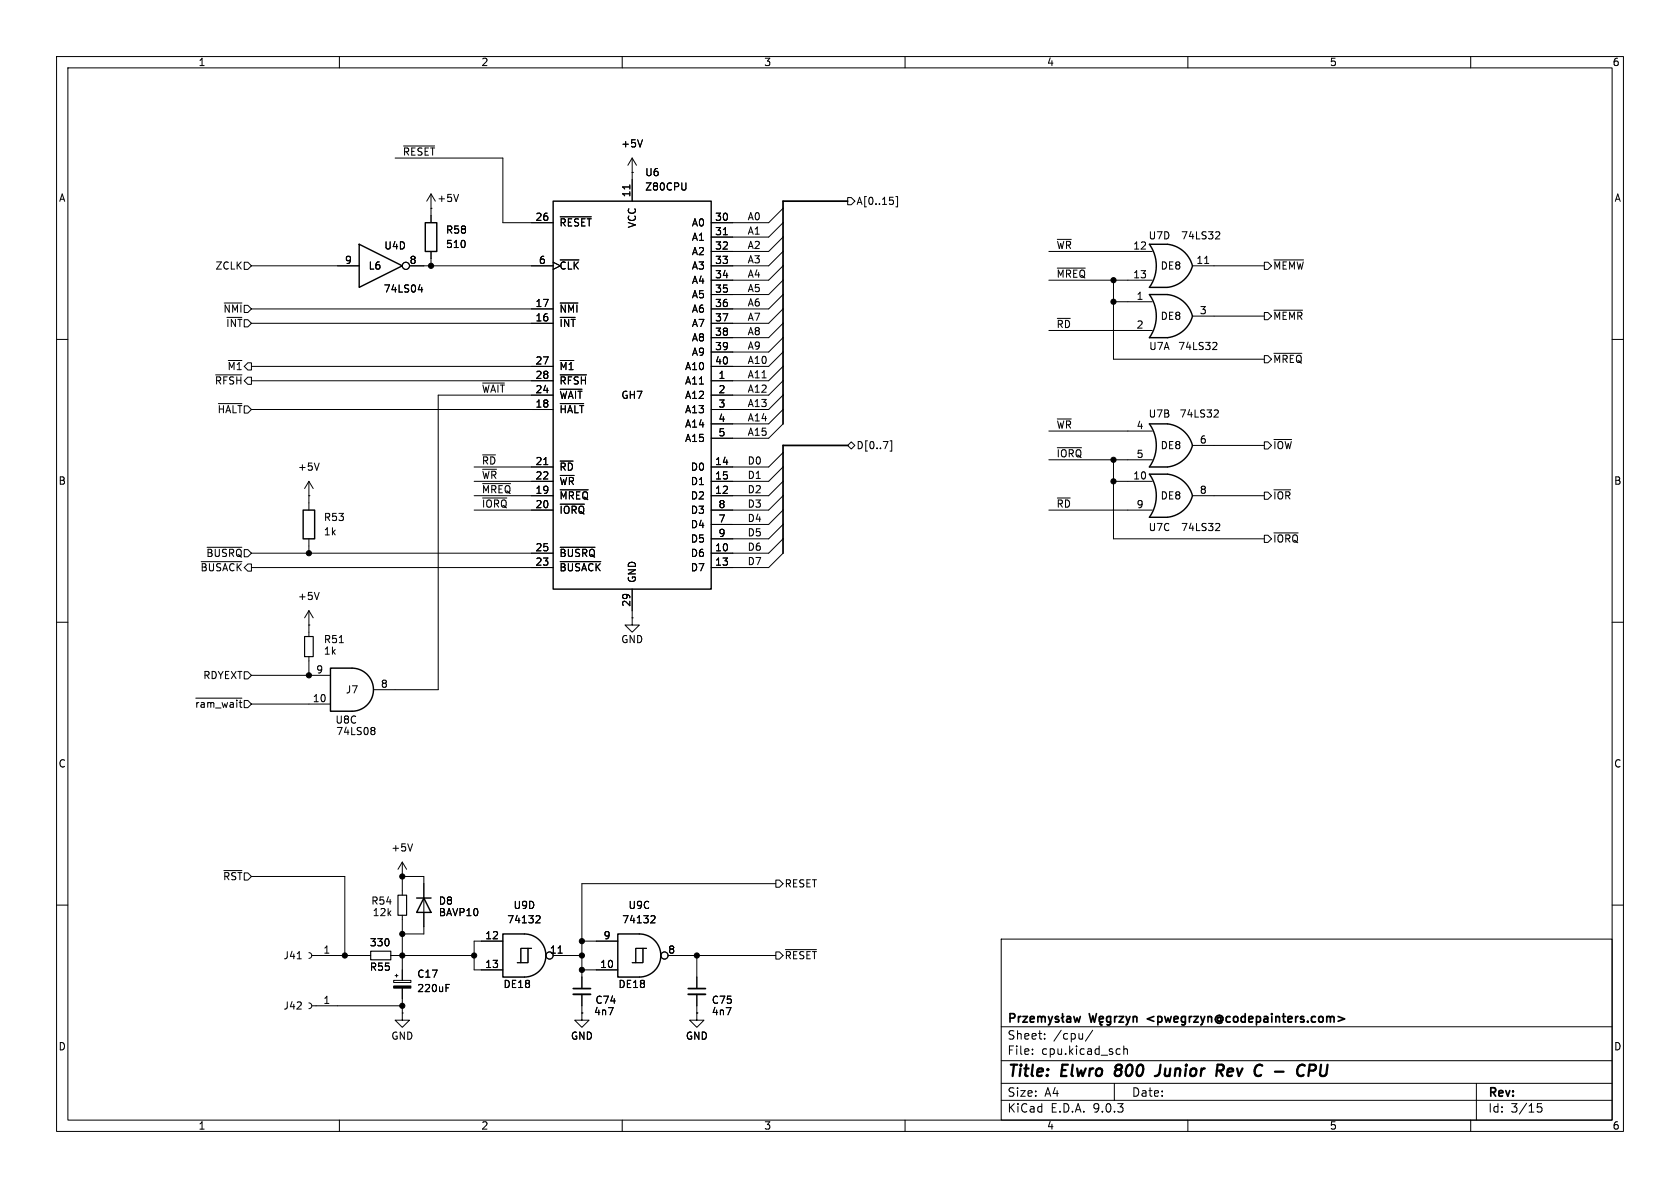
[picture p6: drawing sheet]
<svg xmlns="http://www.w3.org/2000/svg" width="297mm" height="210mm" viewBox="0 0 297 210" stroke-linecap="round" stroke-linejoin="round" font-family="sans-serif">
<defs><g id="words">
<g font-size="2.8">
<text x="178" y="190.9">Title:</text>
<text x="187.7" y="190.9">Elwro</text>
<text x="198" y="190.9">800</text>
<text x="206" y="190.9">Junior</text>
<text x="217.5" y="190.9">Rev</text>
<text x="225" y="190.9">C</text>
<text x="229.4" y="190.9">-</text>
<text x="234.2" y="190.9">CPU</text>
</g>
<g font-size="2.1">
<text x="178" y="184">Sheet:</text>
<text x="186.2" y="184">/cpu/</text>
<text x="203.5" y="181.2">&lt;pwegrzyn@codepainters.com&gt;</text>
<text x="178" y="186.7">File:</text>
<text x="184.1" y="186.7">cpu.kicad_sch</text>
<text x="178" y="196.9">KiCad</text>
<text x="178" y="194.1">Size:</text>
<text x="184.7" y="194.1">A4</text>
<text x="185.7" y="196.9">E.D.A.</text>
<text x="193.3" y="196.9">9.0.3</text>
<text x="200" y="194.1">Date:</text>
<text x="263" y="194.3">Rev:</text>
<text x="263" y="196.9">Id:</text>
<text x="267.1" y="196.9">3/15</text>
</g>
<g font-size="1.8">
<text x="35" y="11.9">1</text>
<text x="85" y="11.9">2</text>
<text x="135" y="11.9">3</text>
<text x="185" y="11.9">4</text>
<text x="235" y="11.9">5</text>
<text x="285" y="11.9">6</text>
<text x="71.1" y="27.6">~{RESET}</text>
<text x="109.7" y="26.3">+5V</text>
<text x="10.3" y="35.9">A</text>
<text x="77.2" y="35.9">+5V</text>
<text x="111.5" y="35" transform="rotate(-90 111.5 35)">11</text>
<text x="114" y="31.3">U6</text>
<text x="114" y="33.9">Z80CPU</text>
<text x="285.3" y="35.9">A</text>
<text x="78.7" y="41.5">R58</text>
<text x="94.6" y="39.1">26</text>
<text x="98.8" y="40.2">~{RESET}</text>
<text x="112.6" y="40.4" transform="rotate(-90 112.6 40.4)">VCC</text>
<text x="122.2" y="40.2">A0</text>
<text x="126.3" y="39.1">30</text>
<text x="126.3" y="41.7">31</text>
<text x="132.1" y="39">A0</text>
<text x="132.1" y="41.6">A1</text>
<text x="151.3" y="36.4">A[0..15]</text>
<text x="38" y="47.9">ZCLK</text>
<text x="60.9" y="46.7">9</text>
<text x="65.1" y="47.9">L6</text>
<text x="67.8" y="44.3">U4D</text>
<text x="72.3" y="46.7">8</text>
<text x="78.7" y="44">510</text>
<text x="95.2" y="46.7">6</text>
<text x="98.8" y="47.9">~{CLK}</text>
<text x="122.2" y="42.8">A1</text>
<text x="122.2" y="45.3">A2</text>
<text x="122.2" y="47.9">A3</text>
<text x="126.3" y="44.2">32</text>
<text x="126.3" y="46.7">33</text>
<text x="132.1" y="46.6">A3</text>
<text x="132.1" y="44.1">A2</text>
<text x="186.7" y="44.1">~{WR}</text>
<text x="200.2" y="44.2">12</text>
<text x="203" y="42.5">U7D</text>
<text x="205.1" y="47.9">DE8</text>
<text x="208.7" y="42.5">74LS32</text>
<text x="211.4" y="46.7">11</text>
<text x="225" y="47.9">~{MEMW}</text>
<text x="67.7" y="51.9">74LS04</text>
<text x="122.2" y="50.4">A4</text>
<text x="122.2" y="52.9">A5</text>
<text x="126.3" y="49.3">34</text>
<text x="126.3" y="51.8">35</text>
<text x="132.1" y="51.7">A5</text>
<text x="132.1" y="49.2">A4</text>
<text x="186.7" y="49.2">~{MREQ}</text>
<text x="200.2" y="49.3">13</text>
<text x="200.8" y="53.1">1</text>
<text x="39.4" y="55.5">~{NMI}</text>
<text x="39.9" y="58">~{INT}</text>
<text x="94.6" y="54.4">17</text>
<text x="94.6" y="56.9">16</text>
<text x="98.8" y="55.5">~{NMI}</text>
<text x="98.8" y="58">~{INT}</text>
<text x="122.2" y="55.5">A6</text>
<text x="122.2" y="58">A7</text>
<text x="126.3" y="54.4">36</text>
<text x="126.3" y="56.9">37</text>
<text x="126.3" y="59.4">38</text>
<text x="132.1" y="54.3">A6</text>
<text x="132.1" y="56.8">A7</text>
<text x="132.1" y="59.3">A8</text>
<text x="186.7" y="58.1">~{RD}</text>
<text x="200.8" y="58.2">2</text>
<text x="205.1" y="56.7">DE8</text>
<text x="212" y="55.6">3</text>
<text x="225" y="56.7">~{MEMR}</text>
<text x="40.1" y="65.6">~{M1}</text>
<text x="94.6" y="64.5">27</text>
<text x="98.8" y="65.6">~{M1}</text>
<text x="121" y="65.6">A10</text>
<text x="122.2" y="60.6">A8</text>
<text x="122.2" y="63.1">A9</text>
<text x="126.3" y="62">39</text>
<text x="126.3" y="64.5">40</text>
<text x="132.1" y="64.4">A10</text>
<text x="132.1" y="61.9">A9</text>
<text x="203.1" y="62.1">U7A</text>
<text x="208.2" y="62.1">74LS32</text>
<text x="225" y="64.4">~{MREQ}</text>
<text x="37.9" y="68.2">~{RFSH}</text>
<text x="85.1" y="69.5">~{WAIT}</text>
<text x="94.6" y="67.1">28</text>
<text x="94.6" y="69.6">24</text>
<text x="98.8" y="68.2">~{RFSH}</text>
<text x="98.8" y="70.7">~{WAIT}</text>
<text x="109.8" y="70.7">GH7</text>
<text x="121" y="68.2">A11</text>
<text x="121" y="70.7">A12</text>
<text x="126.9" y="67.1">1</text>
<text x="126.9" y="69.6">2</text>
<text x="132.1" y="69.5">A12</text>
<text x="132.1" y="67">A11</text>
<text x="38.4" y="73.3">~{HALT}</text>
<text x="94.6" y="72.1">18</text>
<text x="98.8" y="73.3">~{HALT}</text>
<text x="121" y="73.3">A13</text>
<text x="121" y="75.8">A14</text>
<text x="126.9" y="72.1">3</text>
<text x="126.9" y="74.7">4</text>
<text x="126.9" y="77.2">5</text>
<text x="132.1" y="72">A13</text>
<text x="132.1" y="77.1">A15</text>
<text x="132.1" y="74.6">A14</text>
<text x="186.7" y="75.9">~{WR}</text>
<text x="200.8" y="75.9">4</text>
<text x="203" y="74">U7B</text>
<text x="208.5" y="74">74LS32</text>
<text x="52.6" y="83.4">+5V</text>
<text x="85.1" y="82.2">~{RD}</text>
<text x="94.6" y="82.3">21</text>
<text x="98.8" y="83.4">~{RD}</text>
<text x="121" y="78.3">A15</text>
<text x="122" y="83.4">D0</text>
<text x="126.3" y="82.3">14</text>
<text x="132.1" y="82.2">D0</text>
<text x="151.3" y="79.6">D[0..7]</text>
<text x="186.7" y="80.9">~{IORQ}</text>
<text x="200.8" y="81">5</text>
<text x="205.1" y="79.6">DE8</text>
<text x="212" y="78.5">6</text>
<text x="225" y="79.6">~{IOW}</text>
<text x="10.3" y="85.9">B</text>
<text x="85.1" y="84.7">~{WR}</text>
<text x="85.1" y="89.8">~{IORQ}</text>
<text x="85.1" y="87.3">~{MREQ}</text>
<text x="94.6" y="84.8">22</text>
<text x="94.6" y="87.4">19</text>
<text x="94.6" y="89.9">20</text>
<text x="98.8" y="86">~{WR}</text>
<text x="98.8" y="88.5">~{MREQ}</text>
<text x="122" y="86">D1</text>
<text x="122" y="88.5">D2</text>
<text x="126.3" y="84.8">15</text>
<text x="126.3" y="87.4">12</text>
<text x="126.9" y="89.9">8</text>
<text x="132.1" y="84.7">D1</text>
<text x="132.1" y="87.3">D2</text>
<text x="132.1" y="89.8">D3</text>
<text x="186.7" y="89.8">~{RD}</text>
<text x="200.2" y="84.8">10</text>
<text x="200.8" y="89.9">9</text>
<text x="205.1" y="88.5">DE8</text>
<text x="212" y="87.4">8</text>
<text x="225" y="88.5">~{IOR}</text>
<text x="285.3" y="85.9">B</text>
<text x="57.2" y="92.3">R53</text>
<text x="57.2" y="94.8">1k</text>
<text x="98.8" y="91">~{IORQ}</text>
<text x="122" y="91">D3</text>
<text x="122" y="93.6">D4</text>
<text x="126.9" y="92.5">7</text>
<text x="126.9" y="95">9</text>
<text x="132.1" y="92.4">D4</text>
<text x="132.1" y="94.9">D5</text>
<text x="203" y="94.1">U7C</text>
<text x="208.7" y="94.1">74LS32</text>
<text x="35.3" y="101.2">~{BUSACK}</text>
<text x="36.4" y="98.7">~{BUSRQ}</text>
<text x="94.6" y="97.5">25</text>
<text x="94.6" y="100.1">23</text>
<text x="98.8" y="98.7">~{BUSRQ}</text>
<text x="98.8" y="101.2">~{BUSACK}</text>
<text x="122" y="96.1">D5</text>
<text x="122" y="98.7">D6</text>
<text x="122" y="101.2">D7</text>
<text x="126.3" y="97.5">10</text>
<text x="126.3" y="100.1">13</text>
<text x="132.1" y="97.4">D6</text>
<text x="132.1" y="100">D7</text>
<text x="225" y="96.1">~{IORQ}</text>
<text x="52.6" y="106.3">+5V</text>
<text x="111.5" y="107.4" transform="rotate(-90 111.5 107.4)">29</text>
<text x="112.6" y="103.1" transform="rotate(-90 112.6 103.1)">GND</text>
<text x="57.2" y="113.9">R51</text>
<text x="109.7" y="113.9">GND</text>
<text x="55.8" y="119.1">9</text>
<text x="57.2" y="115.9">1k</text>
<text x="34.4" y="125.3">~{ram_wait}</text>
<text x="35.8" y="120.2">RDYEXT</text>
<text x="55.2" y="124.2">10</text>
<text x="61" y="122.8">J7</text>
<text x="67.2" y="121.7">8</text>
<text x="59.2" y="128.1">U8C</text>
<text x="59.4" y="130.1">74LS08</text>
<text x="10.3" y="135.9">C</text>
<text x="285.3" y="135.9">C</text>
<text x="39.3" y="155.8">~{RST}</text>
<text x="69.1" y="150.7">+5V</text>
<text x="65.5" y="160.1">R54</text>
<text x="77.5" y="160.1">D8</text>
<text x="90.7" y="160.9">U9D</text>
<text x="111" y="160.9">U9C</text>
<text x="138.6" y="157.1">RESET</text>
<text x="65.3" y="167.5">330</text>
<text x="65.8" y="162.2">12k</text>
<text x="77.5" y="162.2">BAVP10</text>
<text x="85.7" y="166.1">12</text>
<text x="89.6" y="163.4">74132</text>
<text x="106.6" y="166.1">9</text>
<text x="109.9" y="163.4">74132</text>
<text x="50" y="169.8">J41</text>
<text x="57.1" y="168.7">1</text>
<text x="65.3" y="171.8">R55</text>
<text x="73.7" y="173">C17</text>
<text x="85.7" y="171.2">13</text>
<text x="97.1" y="168.7">11</text>
<text x="106" y="171.2">10</text>
<text x="118" y="168.7">8</text>
<text x="138.6" y="169.8">~{RESET}</text>
<text x="50" y="178.7">J42</text>
<text x="57.1" y="177.5">1</text>
<text x="73.7" y="175.6">220uF</text>
<text x="88.9" y="174.9">DE18</text>
<text x="104.9" y="179.7">4n7</text>
<text x="105.2" y="177.6">C74</text>
<text x="109.2" y="174.9">DE18</text>
<text x="125.7" y="177.6">C75</text>
<text x="125.7" y="179.7">4n7</text>
<text x="10.3" y="185.9">D</text>
<text x="69.1" y="184">GND</text>
<text x="100.8" y="184">GND</text>
<text x="121.2" y="184">GND</text>
<text x="285.3" y="185.9">D</text>
<text x="35" y="199.9">1</text>
<text x="85" y="199.9">2</text>
<text x="135" y="199.9">3</text>
<text x="185" y="199.9">4</text>
<text x="235" y="199.9">5</text>
<text x="285" y="199.9">6</text>
</g>
</g></defs>
<g fill="none" stroke="#000" stroke-width=".18">
<path d="M10 10h277v190h-277zM12 12h273v186h-273zM60 10v2M110 10v2M160 10v2M210 10v2M260 10v2M69.8 27.9h19.1v11.5h8.9M71.3 25.8h5.5M76.2 36.8h.1M76.2 34.3v5.1M76.2 34.3l-.8 1.3"/>
<path d="M76.2 34.3l.8 1.3M81.1 34.4l-.5 1.2M99 38.3h5.5M111.3 32.7v.7M111.8 30.5h.1M111.8 27.9v7.7M111.8 27.9l-.8 1.3M111.8 27.9l.7 1.3M113.6 24.7l-.4 1.3M121.3 32.3l-.1 1.2M138.4 36.8l-2.5 2.6h-10.2M138.4 39.4l-2.5 2.5h-10.2"/>
<path d="M149.9 34.9h.6l.6 .7-.6 .6h-.6zM157.9 35.5v.5M158.4 34.7h.3v1.9h-.3M39.6 53.6h3.2M43.2 46.4h.6l.6 .6-.6 .6h-.6zM44.4 47h19.1M44.4 54.6h53.4M44.4 57.2h53.4M72.4 47h25.4M73.9 51.2h.8M74.5 50.8v.8M76.2 44.5v2.5"/>
<path d="M97.8 46.4l1.3 .6-1.3 .6M99 45.9h3.3M99 53.6h3.2M127.9 41.5h.7M138.4 44.5l-2.5 2.5h-10.2M138.4 52.1l-2.5 2.5h-10.2M138.4 54.6l-2.5 2.6h-10.2M138.4 41.9l-2.5 2.6h-10.2M138.4 47l-2.5 2.5h-10.2M138.4 49.5l-2.5 2.6h-10.2M138.4 57.2l-2.5 2.5h-10.2M138.4 59.7l-2.5 2.5h-10.2"/>
<path d="M185.4 44.5h18.3M185.4 49.5h18.3M185.4 58.4h18.3M186.9 47.4h5M196.8 53.3h6.9M196.8 49.5v14h26.7M210.8 47h12.7M210.8 55.9h12.7M213 46.6h.7M215.1 41h.4l.1 .3-.7 .9h.7M223.5 55.2h.7l.6 .7-.6 .6h-.7zM223.5 46.4h.7l.6 .6-.6 .6h-.7z"/>
<path d="M225.2 45.9h5.3M225.2 54.8h5.1M10 60h2M38.1 66.3h4.7M38.6 71.3h4.2M40.4 63.7h2.4M44.4 64.8h53.4M44.4 67.3h53.4M44.4 72.4h53.4M85.3 67.7h3.9M97.8 69.9h-20.3v52h-11.5M99 63.7h2.4"/>
<path d="M99 66.3h4.7M99 68.8h3.9M99 71.3h4.2M138.4 62.2l-2.5 2.6h-10.2M138.4 64.8l-2.5 2.5h-10.2M138.4 67.3l-2.5 2.6h-10.2M138.4 69.9l-2.5 2.5h-10.2M138.4 72.4l-2.5 2.5h-10.2M138.4 74.9l-2.5 2.6h-10.2M149.9 78.7l.6-.6 .6 .6-.6 .7zM157.3 77.9h.3v1.8h-.3M185.4 76.2h18.3"/>
<path d="M186.9 79.1h4.3M210.8 78.7h12.7M214.6 60.5l.4 .1 .1 .3-.8 .9h.8M214.8 72.5h.5l.1 .3-.8 .9h.8M223.5 62.9h.7l.6 .6-.6 .6h-.7zM223.5 78.1h.7l.6 .6-.6 .7h-.7zM225.2 62.5h5M225.2 77.7h3.1M285 60h2M35.6 99.3h7.2M36.6 96.7h6.2M44.4 97.8h53.4"/>
<path d="M54.6 87.6h.1M54.6 85.1v5.1M54.6 95.3v2.5M54.6 85.1l-.8 1.3M54.6 85.1l.8 1.3M56.4 81.9l-.4 1.2M83.8 82.6h14M83.8 85.1h14M83.8 87.6h14M83.8 90.2h14M85.3 88h4.3M85.3 85.5h5"/>
<path d="M96.1 82.1h.8M99 81.5h2.3M99 86.6h5M99 89.1h4.3M99 96.7h6.2M99 99.3h7.2M138.4 80l-2.5 2.6h-10.2M138.4 82.6l-2.5 2.5h-10.2M138.4 85.1l-2.5 2.5h-10.2M138.4 87.6l-2.5 2.6h-10.2M138.4 95.3l-2.5 2.5h-10.2M138.4 97.8l-2.5 2.5h-10.2"/>
<path d="M138.4 90.2l-2.5 2.5h-10.2M138.4 92.7l-2.5 2.6h-10.2M185.4 90.2h18.3M185.4 81.3h18.3M196.8 85.1h6.9M196.8 81.3v14h26.7M210.8 87.6h12.7M215.1 92.5l.4 .1 .1 .3-.7 .9h.7M223.5 87h.7l.6 .6-.6 .7h-.7zM223.5 94.6h.7l.6 .7-.6 .6h-.7zM225.2 86.6h3M225.2 94.2h4.3"/>
<path d="M10 110h2M43.2 118.7h.6l.6 .7-.6 .6h-.6zM44.4 119.4h14M44.4 100.3h53.4M54.6 110.5h.1M54.6 108l-.8 1.2M54.6 108l.8 1.2M54.6 108v4.5M54.6 116.1v3.3M56.4 104.7l-.4 1.3M60 113.6h.7M111.8 109.2v1.3h1.2l-1.2 1.3-1.3-1.3h1.3"/>
<path d="M111.8 109.2h.1M111.8 104.1v5.1M285 110h2M34.6 123.4h8.2M43.2 123.8h.6l.6 .7-.6 .6h-.6zM44.4 124.5h14M65.8 128.6h.2l.3 .2-.3 .3M65.8 129.1h.2M66 129.1l.3 .3v.2l-.1 .2-.4 .1M39.6 153.9h3.2M44.4 154.9h16.6v14M71.1 154.9h.1"/>
<path d="M71.1 152.4l-.7 1.3M71.1 152.4l.8 1.3M71.1 152.4v5.8M71.1 154.9h3.8v10.2h-3.8M72.9 149.2l-.4 1.2M137.2 155.6h.6l.6 .6-.6 .6h-.6zM137.2 156.2h-34.3v18.6M10 160h2M52.5 169.5h.8M54.6 168.4l.4 .2 .1 .3-.1 .4-.4 .1M54.6 177.3l.4 .1 .1 .4-.1 .4-.4 .1M55.1 168.9h10.4"/>
<path d="M55.1 177.8h16M69.1 168.9h14.7M69.6 173.3h3v.4h-3zM69.8 172.5h.6M70.1 172.2v.5M71.1 179.1v1.2h1.3l-1.3 1.3-1.3-1.3h1.3M71.1 179.1h.1M71.1 161.8v11.5M71.1 174.7v4.4M78.9 174.6h.4M78.9 174h.6M88.9 166.4h-5.1v5.1h5.1"/>
<path d="M93.3 167.6h-1.2v2.6M94 167.6h-.7v2.6h-1.9M94.9 161.9h.5l.1 .3-.8 .9h.8M97.8 168.9h5.1M98.7 168.5h.7M102.9 179.1v1.2h1.2l-1.2 1.3-1.3-1.3h1.3M102.9 179.1h.1M102.9 175.8v3.3M102.9 166.4h6.3M102.9 171.5h6.3M113.7 167.6h-1.3v2.6M114.3 167.6h-.6v2.6h-1.9"/>
<path d="M115.3 161.9h.4l.1 .3-.8 .9h.8M118.1 168.9h19.1M123.2 179.1v1.2h1.3l-1.3 1.3-1.3-1.3h1.3M123.2 179.1h.1M123.2 168.9v5.9M123.2 175.8v3.3M137.2 168.3h.6l.6 .6-.6 .6h-.6zM138.8 167.9h5.5M177 166h108v32h-108zM285 160h2M60 198v2M110 198v2"/>
<path d="M160 198v2M177 194.5h108M177 191.5h108M177 187.5h108M177 181.5h108M182.5 186.3v.1M182.5 185.5v.1M184.7 183.6v.1M184.7 182.8v.1M193.2 182.1l-1.3 2M197 191.5v3M197.9 185.4l.1 .1"/>
<path d="M198 186.3l-.1 .1M198.7 184.9v1.5M198.7 185.5l.2-.1 .3 .1 .1 .9M210 198v2M260 198v2M261 191.5v6.5M272.5 195.1h-.7l-.1 .7 .3-.1h.5l.1 .3-.1 .5-.2 .1-.6-.1"/>
<circle cx="71.8" cy="47" r=".63"/>
<circle cx="97.2" cy="168.9" r=".63"/>
<circle cx="117.5" cy="168.9" r=".63"/>
</g>
<path d="M197.2 189.3l-.1 .5 .1 .3M205.2 188.2l-.2 1.4a.74 .74 0 0 1-.8 .6M215.3 188.2l.9 .1a.58 .58 0 0 1-.3 1h-.8M215.6 189.3l.6 .9M230.7 188.4a.8 .8 0 0 0-.9-.1 .8 .8 0 0 0-.5 .8M231.4 189.3h.8a.55 .55 0 0 0 .4-.5 .55 .55 0 0 0-.3-.6h-.7l-.3 2M233.6 188.2l-.3 1.6 .2 .3" fill="none" stroke="#000" stroke-width=".4"/>
<g fill="none" stroke="#000" stroke-width=".3">
<path d="M149.9 35.6h-11.5v39.3M149.9 78.7h-11.5v19.1M101.3 174.8h3.1M121.7 174.8h3M178.6 180l.7-.1 .1-.2-.1-.4-.2-.1h-.5v1.5M180.1 179.7v1M180.5 179.7l-.3 .1-.1 .2M180.8 179.7h.8l-.8 1h.8M183.5 179.8l.4-.1 .2 .2M183.5 179.7v1M184.1 179.9l.2-.2 .4 .1 .1 .9M184.1 179.9v.8"/>
<path d="M185.3 179.7l.4 1M186.1 179.7l-.4 1M187.1 179.8l-.3-.1-.2 .2v.2l.5 .2v.3h-.5M187.8 179.2v1.3l.3 .2M188.1 179.7l-.5 .3M188.6 179.8h.6l.1 .9M189.8 179.7l.3 1 .3-.7 .3 .7 .3-1M192.6 179.2l.3 1.5 .3-1.1 .3 1.1 .3-1.5M196.3 179.8l-.4-.1-.3 .3v.4l.2 .2h.5M196.3 179.7v1.2l-.2 .3-.4-.1M197.1 179.7v1M197.5 179.7l-.3 .1-.1 .2"/>
<path d="M197.8 179.7h.8l-.8 1h.8M199.1 179.7l.3 1M199.8 179.7l-.4 1M200.3 179.8l.3-.1 .3 .1 .1 .9M200.3 179.7v1M236.6 179.7l1.1 .4-1.1 .4M182.1 180.2l.7-.2v-.2l-.5-.1-.2 .2 .1 .7h.6M185.7 180.7l-.1 .3-.3 .2M189.3 180l-.5 .1a.29 .29 0 0 0-.3 .3 .29 .29 0 0 0 .3 .3l.5-.1M194.3 180.2l.8-.2-.1-.2-.4-.1-.3 .2 .1 .7h.6M194.7 180.7l-.2 .3 .3 .2M199.4 180.7l-.1 .3-.2 .2"/>
</g>
<path d="M53.8 112.5h1.6v3.6h-1.6zM70.4 158.2h1.5v3.6h-1.5zM65.5 168.1h3.6v1.6h-3.6z" fill="none" stroke="#000" stroke-width=".2"/>
<g fill="none" stroke="#000" stroke-width=".25">
<path d="M75.2 39.4h2v5.1h-2zM97.8 35.6h27.9v68.5h-27.9zM63.5 43.2l7.6 3.8-7.6 3.8zM206.4 52.1h-3.2a6.6 6.6 0 0 1 0 7.6h3.2M206.4 43.2h-3.2a6.6 6.6 0 0 1 0 7.6h3.2M206.4 52.1a5.2 5.2 0 0 1 4.4 3.8 5.2 5.2 0 0 1-4.4 3.8M206.4 43.2a5.2 5.2 0 0 1 4.4 3.8 5.2 5.2 0 0 1-4.4 3.8M206.4 74.9h-3.2a6.6 6.6 0 0 1 0 7.7h3.2M206.4 74.9a5.2 5.2 0 0 1 4.4 3.8 5.2 5.2 0 0 1-4.4 3.9M53.6 90.2h2v5.1h-2zM206.4 83.8h-3.2a6.6 6.6 0 0 1 0 7.6h3.2M206.4 83.8a5.2 5.2 0 0 1 4.4 3.8 5.2 5.2 0 0 1-4.4 3.8"/>
<path d="M58.4 118.1h3.8a3.8 3.8 0 0 1 3.8 3.8 3.8 3.8 0 0 1-3.8 3.8h-3.8zM73.7 158.8h2.5M74.9 158.8l1.3 2.5h-2.5zM88.9 165.1h3.8a3.8 3.8 0 0 1 3.8 3.8 3.8 3.8 0 0 1-3.8 3.8h-3.8zM109.2 165.1h3.8a3.8 3.8 0 0 1 3.8 3.8 3.8 3.8 0 0 1-3.8 3.8h-3.8z"/>
</g>
<path d="M101.3 175.8h3.1M121.7 175.8h3" fill="none" stroke="#000" stroke-width=".33"/>
<g fill="#000" stroke="#000" stroke-width=".18">
<path d="M69.6 174.3h3v.4h-3z"/>
<circle cx="76.2" cy="47" r=".46"/>
<circle cx="196.8" cy="49.5" r=".46"/>
<circle cx="196.8" cy="53.3" r=".46"/>
<circle cx="54.6" cy="97.8" r=".46"/>
<circle cx="196.8" cy="85.1" r=".46"/>
<circle cx="196.8" cy="81.3" r=".46"/>
<circle cx="54.6" cy="119.4" r=".46"/>
<circle cx="71.1" cy="154.9" r=".46"/>
<circle cx="61" cy="168.9" r=".46"/>
<circle cx="71.1" cy="168.9" r=".46"/>
<circle cx="71.1" cy="177.8" r=".46"/>
<circle cx="71.1" cy="165.1" r=".46"/>
<circle cx="83.8" cy="168.9" r=".46"/>
<circle cx="102.9" cy="168.9" r=".46"/>
<circle cx="102.9" cy="171.5" r=".46"/>
<circle cx="102.9" cy="166.4" r=".46"/>
<circle cx="123.2" cy="168.9" r=".46"/>
</g>
<use href="#words"/>
</svg>
